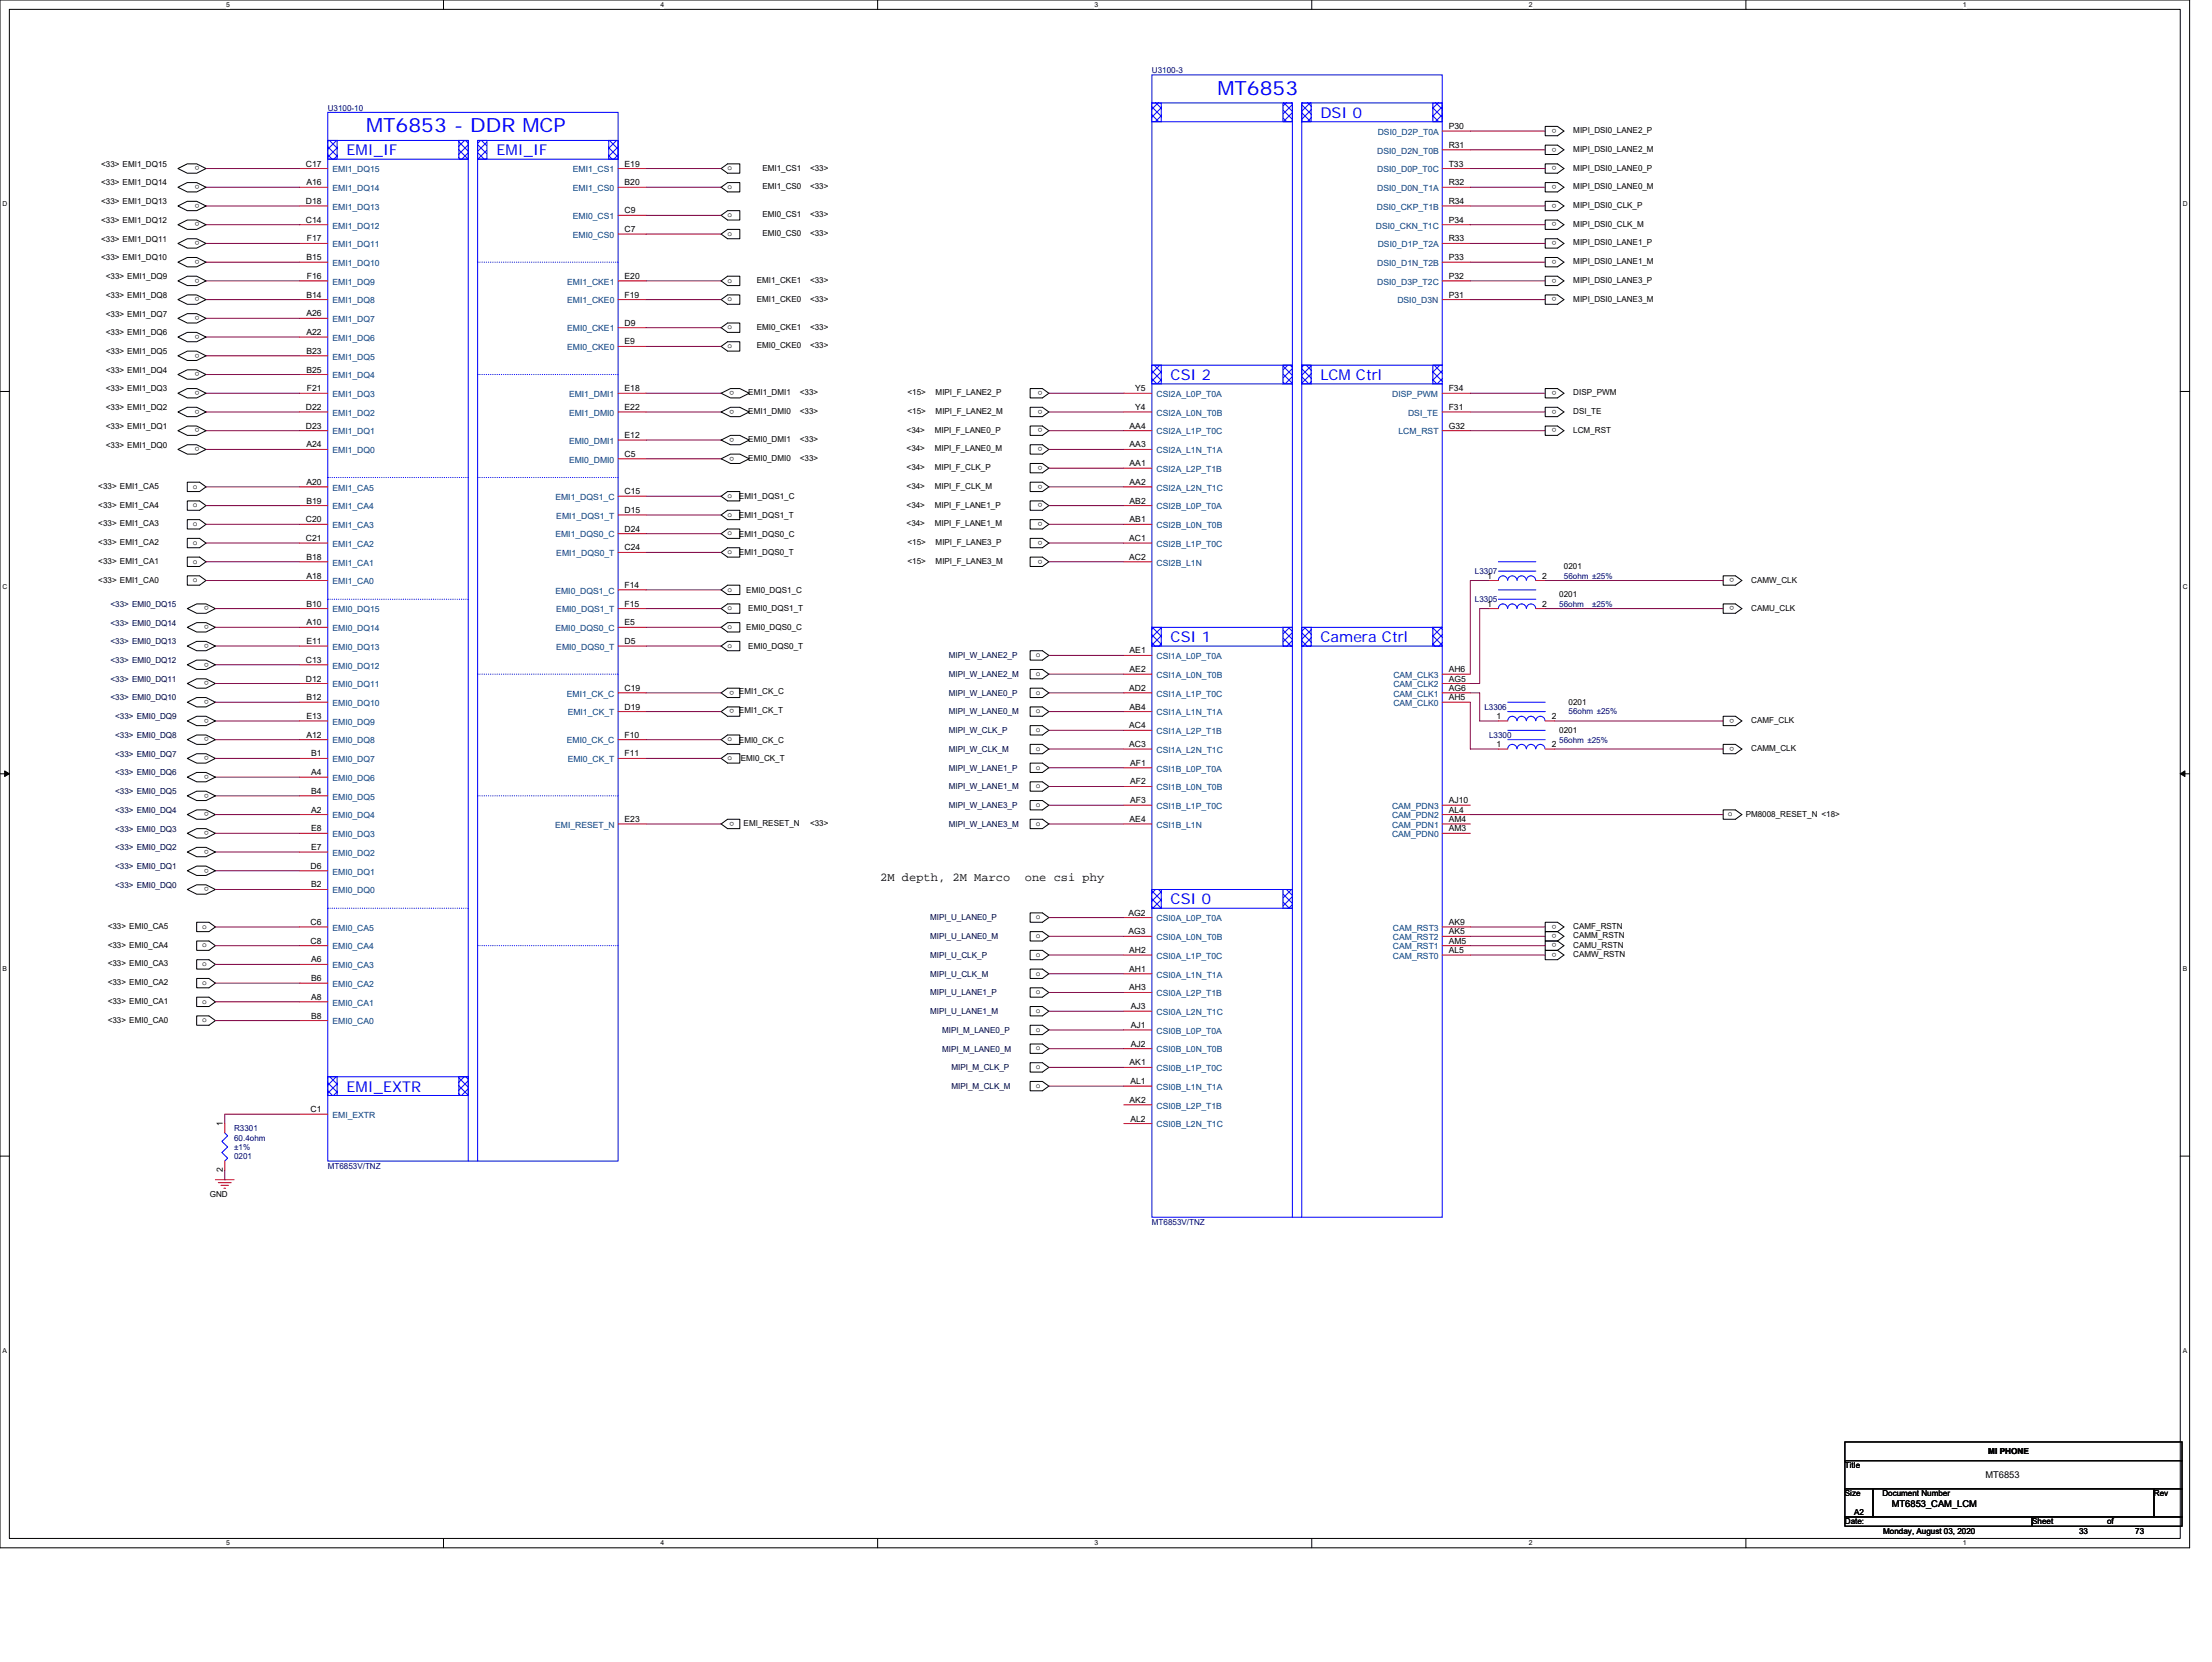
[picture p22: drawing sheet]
<svg xmlns="http://www.w3.org/2000/svg" width="210mm" height="158mm" viewBox="0 0 210 158" stroke-linecap="round" stroke-linejoin="round" font-family="sans-serif">
<defs><g id="words">
<g font-size="1.9" fill="#00f">
<text x="115.6" y="9">MT6853</text>
<text x="34.8" y="12.5">MT6853 - DDR MCP</text>
</g>
<g font-size="1.4" fill="#00f">
<text x="125.3" y="11.2">DSI 0</text>
<text x="32.9" y="14.8">EMI_IF</text>
<text x="47.1" y="14.8">EMI_IF</text>
<text x="111.1" y="36.1">CSI 2</text>
<text x="125.3" y="36.1">LCM Ctrl</text>
<text x="111.1" y="61">CSI 1</text>
<text x="125.3" y="61">Camera Ctrl</text>
<text x="111.1" y="85.9">CSI 0</text>
<text x="32.9" y="103.7">EMI_EXTR</text>
</g>
<g font-size="1.1">
<text x="83.6" y="83.6">2M depth, 2M Marco</text>
<text x="97.3" y="83.6">one csi phy</text>
</g>
<g font-size=".9">
<text x="179.6" y="143">MT6853_CAM_LCM</text>
<text x="188.5" y="140.4">MT6853</text>
</g>
<g font-size=".8" fill="#000080">
<text x="31.1" y="10.5">U3100-10</text>
<text x="109.3" y="6.9">U3100-3</text>
<text x="140" y="54.5">L3307</text>
<text x="140" y="57.2">L3305</text>
<text x="148" y="57.6">56ohm</text>
<text x="148.5" y="54.9">56ohm ±25%</text>
<text x="151.1" y="57.6">±25%</text>
<text x="140.9" y="67.4">L3306</text>
<text x="141.4" y="70.1">L3300</text>
<text x="148" y="70.5">56ohm ±25%</text>
<text x="148.9" y="67.8">56ohm ±25%</text>
<text x="22.2" y="107.4">R3301</text>
<text x="22.2" y="108.3">60.4ohm</text>
<text x="22.2" y="109.2">±1%</text>
<text x="22.2" y="110.1">0201</text>
<text x="31.1" y="111">MT6853V/TNZ</text>
<text x="109.3" y="116.3">MT6853V/TNZ</text>
</g>
<g font-size=".8">
<text x="9.6" y="17.6">&lt;33&gt; EMI1_DQ14</text>
<text x="9.6" y="15.8">&lt;33&gt; EMI1_DQ15</text>
<text x="18.9" y="17.6" transform="rotate(-180 18.9 17.6)">o</text>
<text x="18.9" y="15.8" transform="rotate(-180 18.9 15.8)">o</text>
<text x="29" y="15.8">C17</text>
<text x="29.1" y="17.6">A16</text>
<text x="59.3" y="17.6">B20</text>
<text x="59.3" y="15.8">E19</text>
<text x="69.1" y="17.9">o</text>
<text x="69.1" y="16.2">o</text>
<text x="72.4" y="18">EMI1_CS0</text>
<text x="72.4" y="16.2">EMI1_CS1</text>
<text x="76.9" y="18">&lt;33&gt;</text>
<text x="76.9" y="16.2">&lt;33&gt;</text>
<text x="137.5" y="14">R31</text>
<text x="137.5" y="15.8">T33</text>
<text x="137.5" y="17.6">R32</text>
<text x="137.5" y="12.3">P30</text>
<text x="147.7" y="12.2" transform="rotate(-180 147.7 12.2)">o</text>
<text x="147.7" y="14" transform="rotate(-180 147.7 14)">o</text>
<text x="147.7" y="15.8" transform="rotate(-180 147.7 15.8)">o</text>
<text x="147.7" y="17.6" transform="rotate(-180 147.7 17.6)">o</text>
<text x="149.4" y="12.6">MIPI_DSI0_LANE2_P</text>
<text x="149.4" y="14.4">MIPI_DSI0_LANE2_M</text>
<text x="149.4" y="16.2">MIPI_DSI0_LANE0_P</text>
<text x="149.4" y="18">MIPI_DSI0_LANE0_M</text>
<text x="9.6" y="22.9">&lt;33&gt; EMI1_DQ11</text>
<text x="9.6" y="21.2">&lt;33&gt; EMI1_DQ12</text>
<text x="9.6" y="19.4">&lt;33&gt; EMI1_DQ13</text>
<text x="18.9" y="22.9" transform="rotate(-180 18.9 22.9)">o</text>
<text x="18.9" y="21.1" transform="rotate(-180 18.9 21.1)">o</text>
<text x="18.9" y="19.3" transform="rotate(-180 18.9 19.3)">o</text>
<text x="29" y="21.1">C14</text>
<text x="29" y="19.4">D18</text>
<text x="29.1" y="22.9">F17</text>
<text x="59.3" y="22">C7</text>
<text x="59.3" y="20.3">C9</text>
<text x="69.1" y="20.6">o</text>
<text x="69.1" y="22.4">o</text>
<text x="72.4" y="20.6">EMI0_CS1</text>
<text x="72.4" y="22.4">EMI0_CS0</text>
<text x="76.9" y="20.6">&lt;33&gt;</text>
<text x="76.9" y="22.4">&lt;33&gt;</text>
<text x="137.5" y="19.4">R34</text>
<text x="137.5" y="21.1">P34</text>
<text x="137.5" y="22.9">R33</text>
<text x="147.7" y="19.3" transform="rotate(-180 147.7 19.3)">o</text>
<text x="147.7" y="21.1" transform="rotate(-180 147.7 21.1)">o</text>
<text x="147.7" y="22.9" transform="rotate(-180 147.7 22.9)">o</text>
<text x="149.4" y="19.7">MIPI_DSI0_CLK_P</text>
<text x="149.4" y="21.5">MIPI_DSI0_CLK_M</text>
<text x="149.4" y="23.3">MIPI_DSI0_LANE1_P</text>
<text x="9.6" y="24.7">&lt;33&gt; EMI1_DQ10</text>
<text x="10.1" y="28.3">&lt;33&gt; EMI1_DQ8</text>
<text x="10.1" y="26.5">&lt;33&gt; EMI1_DQ9</text>
<text x="18.9" y="28.2" transform="rotate(-180 18.9 28.2)">o</text>
<text x="18.9" y="26.5" transform="rotate(-180 18.9 26.5)">o</text>
<text x="18.9" y="24.7" transform="rotate(-180 18.9 24.7)">o</text>
<text x="29.1" y="28.3">B14</text>
<text x="29.1" y="24.7">B15</text>
<text x="29.1" y="26.5">F16</text>
<text x="59.3" y="28.3">F19</text>
<text x="59.3" y="26.5">E20</text>
<text x="69.1" y="28.6">o</text>
<text x="69.1" y="26.8">o</text>
<text x="71.8" y="28.6">EMI1_CKE0</text>
<text x="71.8" y="26.9">EMI1_CKE1</text>
<text x="76.9" y="28.6">&lt;33&gt;</text>
<text x="76.9" y="26.9">&lt;33&gt;</text>
<text x="137.5" y="26.5">P32</text>
<text x="137.5" y="24.7">P33</text>
<text x="137.5" y="28.3">P31</text>
<text x="147.7" y="24.7" transform="rotate(-180 147.7 24.7)">o</text>
<text x="147.7" y="26.5" transform="rotate(-180 147.7 26.5)">o</text>
<text x="147.7" y="28.2" transform="rotate(-180 147.7 28.2)">o</text>
<text x="149.4" y="25.1">MIPI_DSI0_LANE1_M</text>
<text x="149.4" y="26.9">MIPI_DSI0_LANE3_P</text>
<text x="149.4" y="28.6">MIPI_DSI0_LANE3_M</text>
<text x="10.1" y="35.4">&lt;33&gt; EMI1_DQ4</text>
<text x="10.1" y="33.6">&lt;33&gt; EMI1_DQ5</text>
<text x="10.1" y="31.8">&lt;33&gt; EMI1_DQ6</text>
<text x="10.1" y="30.1">&lt;33&gt; EMI1_DQ7</text>
<text x="18.9" y="35.3" transform="rotate(-180 18.9 35.3)">o</text>
<text x="18.9" y="33.6" transform="rotate(-180 18.9 33.6)">o</text>
<text x="18.9" y="31.8" transform="rotate(-180 18.9 31.8)">o</text>
<text x="18.9" y="30" transform="rotate(-180 18.9 30)">o</text>
<text x="29.1" y="35.4">B25</text>
<text x="29.1" y="33.6">B23</text>
<text x="29.1" y="31.8">A22</text>
<text x="29.1" y="30">A26</text>
<text x="59.3" y="32.7">E9</text>
<text x="59.3" y="30.9">D9</text>
<text x="69.1" y="33.1">o</text>
<text x="69.1" y="31.3">o</text>
<text x="71.8" y="33.1">EMI0_CKE0</text>
<text x="71.8" y="31.3">EMI0_CKE1</text>
<text x="76.9" y="33.1">&lt;33&gt;</text>
<text x="76.9" y="31.3">&lt;33&gt;</text>
<text x="10.1" y="40.7">&lt;33&gt; EMI1_DQ1</text>
<text x="10.1" y="38.9">&lt;33&gt; EMI1_DQ2</text>
<text x="10.1" y="37.2">&lt;33&gt; EMI1_DQ3</text>
<text x="18.9" y="40.7" transform="rotate(-180 18.9 40.7)">o</text>
<text x="18.9" y="38.9" transform="rotate(-180 18.9 38.9)">o</text>
<text x="18.9" y="37.1" transform="rotate(-180 18.9 37.1)">o</text>
<text x="29" y="40.7">D23</text>
<text x="29" y="38.9">D22</text>
<text x="29.1" y="37.1">F21</text>
<text x="59.3" y="41.6">E12</text>
<text x="59.3" y="38.9">E22</text>
<text x="59.3" y="37.1">E18</text>
<text x="69.7" y="37.1" transform="rotate(-180 69.7 37.1)">o</text>
<text x="69.7" y="38.9" transform="rotate(-180 69.7 38.9)">o</text>
<text x="69.7" y="41.6" transform="rotate(-180 69.7 41.6)">o</text>
<text x="71" y="37.5">EMI1_DMI1</text>
<text x="71" y="39.3">EMI1_DMI0</text>
<text x="71" y="42">EMI0_DMI1</text>
<text x="75.9" y="37.5">&lt;33&gt;</text>
<text x="75.9" y="39.3">&lt;33&gt;</text>
<text x="75.9" y="42">&lt;33&gt;</text>
<text x="86.1" y="41.1">&lt;34&gt;</text>
<text x="86.1" y="37.5">&lt;15&gt;</text>
<text x="86.1" y="39.3">&lt;15&gt;</text>
<text x="88.7" y="41.1">MIPI_F_LANE0_P</text>
<text x="88.8" y="37.5">MIPI_F_LANE2_P</text>
<text x="88.8" y="39.3">MIPI_F_LANE2_M</text>
<text x="99" y="37.1" transform="rotate(-180 99 37.1)">o</text>
<text x="99" y="38.9" transform="rotate(-180 99 38.9)">o</text>
<text x="99" y="40.7" transform="rotate(-180 99 40.7)">o</text>
<text x="107.2" y="40.7">AA4</text>
<text x="107.8" y="37.1">Y5</text>
<text x="107.8" y="38.9">Y4</text>
<text x="137.5" y="40.7">G32</text>
<text x="137.5" y="38.9">F31</text>
<text x="137.5" y="37.1">F34</text>
<text x="147.7" y="38.9" transform="rotate(-180 147.7 38.9)">o</text>
<text x="147.7" y="40.7" transform="rotate(-180 147.7 40.7)">o</text>
<text x="147.7" y="37.1" transform="rotate(-180 147.7 37.1)">o</text>
<text x="149.4" y="39.3">DSI_TE</text>
<text x="149.4" y="41.1">LCM_RST</text>
<text x="149.4" y="37.5">DISP_PWM</text>
<text x="9.3" y="46.4">&lt;33&gt; EMI1_CA5</text>
<text x="10.1" y="42.5">&lt;33&gt; EMI1_DQ0</text>
<text x="18.3" y="46.4">o</text>
<text x="18.9" y="42.5" transform="rotate(-180 18.9 42.5)">o</text>
<text x="29.1" y="42.5">A24</text>
<text x="29.1" y="47.8">B19</text>
<text x="29.1" y="46">A20</text>
<text x="59.3" y="46.9">C15</text>
<text x="59.3" y="43.4">C5</text>
<text x="69.1" y="47.3">o</text>
<text x="69.7" y="43.3" transform="rotate(-180 69.7 43.3)">o</text>
<text x="70.1" y="47.4">EMI1_DQS1_C</text>
<text x="71" y="43.8">EMI0_DMI0</text>
<text x="75.9" y="43.8">&lt;33&gt;</text>
<text x="86.1" y="42.9">&lt;34&gt;</text>
<text x="86.1" y="44.6">&lt;34&gt;</text>
<text x="86.1" y="46.4">&lt;34&gt;</text>
<text x="88.7" y="42.9">MIPI_F_LANE0_M</text>
<text x="88.7" y="44.6">MIPI_F_CLK_P</text>
<text x="88.7" y="46.4">MIPI_F_CLK_M</text>
<text x="99" y="42.5" transform="rotate(-180 99 42.5)">o</text>
<text x="99" y="44.2" transform="rotate(-180 99 44.2)">o</text>
<text x="99" y="46" transform="rotate(-180 99 46)">o</text>
<text x="99" y="47.8" transform="rotate(-180 99 47.8)">o</text>
<text x="107.2" y="42.5">AA3</text>
<text x="107.2" y="44.3">AA1</text>
<text x="107.2" y="46">AA2</text>
<text x="107.2" y="47.8">AB2</text>
<text x="9.3" y="53.5">&lt;33&gt; EMI1_CA1</text>
<text x="9.3" y="51.8">&lt;33&gt; EMI1_CA2</text>
<text x="9.3" y="50">&lt;33&gt; EMI1_CA3</text>
<text x="9.3" y="48.2">&lt;33&gt; EMI1_CA4</text>
<text x="18.3" y="53.5">o</text>
<text x="18.3" y="51.7">o</text>
<text x="18.3" y="50">o</text>
<text x="18.3" y="48.2">o</text>
<text x="29" y="51.4">C21</text>
<text x="29" y="49.6">C20</text>
<text x="29.1" y="53.1">B18</text>
<text x="59.3" y="50.5">D24</text>
<text x="59.3" y="52.3">C24</text>
<text x="59.3" y="48.7">D15</text>
<text x="69.1" y="52.6">o</text>
<text x="69.1" y="49.1">o</text>
<text x="69.1" y="50.8">o</text>
<text x="70.1" y="52.7">EMI1_DQS0_T</text>
<text x="70.1" y="49.2">EMI1_DQS1_T</text>
<text x="70.1" y="50.9">EMI1_DQS0_C</text>
<text x="86.1" y="48.2">&lt;34&gt;</text>
<text x="86.1" y="50">&lt;34&gt;</text>
<text x="86.1" y="51.8">&lt;15&gt;</text>
<text x="86.1" y="53.5">&lt;15&gt;</text>
<text x="88.7" y="48.2">MIPI_F_LANE1_P</text>
<text x="88.7" y="50">MIPI_F_LANE1_M</text>
<text x="88.8" y="51.8">MIPI_F_LANE3_P</text>
<text x="88.8" y="53.5">MIPI_F_LANE3_M</text>
<text x="99" y="49.6" transform="rotate(-180 99 49.6)">o</text>
<text x="99" y="51.4" transform="rotate(-180 99 51.4)">o</text>
<text x="99" y="53.1" transform="rotate(-180 99 53.1)">o</text>
<text x="107.2" y="51.4">AC1</text>
<text x="107.2" y="53.1">AC2</text>
<text x="107.2" y="49.6">AB1</text>
<text x="9.3" y="55.3">&lt;33&gt; EMI1_CA0</text>
<text x="18.3" y="55.3">o</text>
<text x="19.8" y="57.6" transform="rotate(-180 19.8 57.6)">o</text>
<text x="19.8" y="59.4" transform="rotate(-180 19.8 59.4)">o</text>
<text x="29.1" y="54.9">A18</text>
<text x="29.1" y="57.6">B10</text>
<text x="29.1" y="59.4">A10</text>
<text x="59.3" y="55.8">F14</text>
<text x="59.3" y="59.4">E5</text>
<text x="59.3" y="57.6">F15</text>
<text x="69.1" y="58">o</text>
<text x="69.1" y="59.7">o</text>
<text x="69.1" y="56.2">o</text>
<text x="70.8" y="59.8">EMI0_DQS0_C</text>
<text x="70.8" y="56.3">EMI0_DQS1_C</text>
<text x="71" y="58.1">EMI0_DQS1_T</text>
<text x="141.2" y="54.9">1</text>
<text x="141.2" y="57.6">1</text>
<text x="146.4" y="54.9">2</text>
<text x="146.4" y="57.6">2</text>
<text x="148" y="56.7">0201</text>
<text x="148.5" y="54.1">0201</text>
<text x="164.6" y="54.9" transform="rotate(-180 164.6 54.9)">o</text>
<text x="164.6" y="57.6" transform="rotate(-180 164.6 57.6)">o</text>
<text x="166.2" y="55.3">CAMW_CLK</text>
<text x="166.2" y="58">CAMU_CLK</text>
<text x="19.8" y="61.1" transform="rotate(-180 19.8 61.1)">o</text>
<text x="19.8" y="62.9" transform="rotate(-180 19.8 62.9)">o</text>
<text x="19.8" y="64.7" transform="rotate(-180 19.8 64.7)">o</text>
<text x="29" y="62.9">C13</text>
<text x="29" y="64.7">D12</text>
<text x="29.1" y="61.2">E11</text>
<text x="59.3" y="61.2">D5</text>
<text x="59.3" y="65.6">C19</text>
<text x="69.1" y="61.5">o</text>
<text x="69.7" y="65.6" transform="rotate(-180 69.7 65.6)">o</text>
<text x="70.1" y="65.9">EMI1_CK_C</text>
<text x="71" y="61.6">EMI0_DQS0_T</text>
<text x="98.3" y="62.4">o</text>
<text x="98.3" y="64.2">o</text>
<text x="98.3" y="66">o</text>
<text x="107.2" y="65.6">AD2</text>
<text x="107.2" y="62">AE1</text>
<text x="107.2" y="63.8">AE2</text>
<text x="137.5" y="65.6">AG6</text>
<text x="137.5" y="64.7">AG5</text>
<text x="137.5" y="63.8">AH6</text>
<text x="19.8" y="66.5" transform="rotate(-180 19.8 66.5)">o</text>
<text x="19.8" y="68.2" transform="rotate(-180 19.8 68.2)">o</text>
<text x="19.8" y="70" transform="rotate(-180 19.8 70)">o</text>
<text x="19.8" y="71.8" transform="rotate(-180 19.8 71.8)">o</text>
<text x="29.1" y="66.5">B12</text>
<text x="29.1" y="68.3">E13</text>
<text x="29.1" y="70">A12</text>
<text x="29.5" y="71.8">B1</text>
<text x="59.3" y="71.8">F11</text>
<text x="59.3" y="67.4">D19</text>
<text x="59.3" y="70">F10</text>
<text x="69.1" y="70.4">o</text>
<text x="69.7" y="67.4" transform="rotate(-180 69.7 67.4)">o</text>
<text x="70.1" y="70.5">EMI0_CK_C</text>
<text x="70.1" y="67.7">EMI1_CK_T</text>
<text x="98.3" y="67.7">o</text>
<text x="98.3" y="69.5">o</text>
<text x="98.3" y="71.3">o</text>
<text x="107.2" y="69.2">AC4</text>
<text x="107.2" y="70.9">AC3</text>
<text x="107.2" y="67.4">AB4</text>
<text x="137.5" y="66.5">AH5</text>
<text x="142.1" y="68.3">1</text>
<text x="142.1" y="70.9">1</text>
<text x="147.3" y="68.3">2</text>
<text x="147.3" y="70.9">2</text>
<text x="148" y="69.6">0201</text>
<text x="148.9" y="67">0201</text>
<text x="164.6" y="68.2" transform="rotate(-180 164.6 68.2)">o</text>
<text x="164.6" y="70.9" transform="rotate(-180 164.6 70.9)">o</text>
<text x="166.2" y="68.6">CAMF_CLK</text>
<text x="166.2" y="71.3">CAMM_CLK</text>
<text x="19.8" y="73.6" transform="rotate(-180 19.8 73.6)">o</text>
<text x="19.8" y="75.4" transform="rotate(-180 19.8 75.4)">o</text>
<text x="19.8" y="77.1" transform="rotate(-180 19.8 77.1)">o</text>
<text x="29.5" y="73.6">A4</text>
<text x="29.5" y="75.4">B4</text>
<text x="29.5" y="77.2">A2</text>
<text x="69.1" y="72.2">o</text>
<text x="70.3" y="72.3">EMI0_CK_T</text>
<text x="98.3" y="73.1">o</text>
<text x="98.3" y="74.8">o</text>
<text x="98.3" y="76.6">o</text>
<text x="107.3" y="72.7">AF1</text>
<text x="107.3" y="74.5">AF2</text>
<text x="107.3" y="76.3">AF3</text>
<text x="137.5" y="77.2">AL4</text>
<text x="137.5" y="76.3">AJ10</text>
<text x="164" y="77.5">o</text>
<text x="165.7" y="77.6">PM8008_RESET_N &lt;18&gt;</text>
<text x="19.8" y="78.9" transform="rotate(-180 19.8 78.9)">o</text>
<text x="19.8" y="80.7" transform="rotate(-180 19.8 80.7)">o</text>
<text x="19.8" y="82.5" transform="rotate(-180 19.8 82.5)">o</text>
<text x="29.5" y="82.5">D6</text>
<text x="29.5" y="78.9">E8</text>
<text x="29.5" y="80.7">E7</text>
<text x="59.3" y="78">E23</text>
<text x="69.7" y="78" transform="rotate(-180 69.7 78)">o</text>
<text x="70.6" y="78.4">EMI_RESET_N</text>
<text x="76.9" y="78.4">&lt;33&gt;</text>
<text x="98.3" y="78.4">o</text>
<text x="107.2" y="78">AE4</text>
<text x="137.5" y="78.9">AM3</text>
<text x="137.5" y="78">AM4</text>
<text x="10.2" y="88.2">&lt;33&gt; EMI0_CA5</text>
<text x="10.2" y="90">&lt;33&gt; EMI0_CA4</text>
<text x="19.2" y="88.2">o</text>
<text x="19.2" y="90">o</text>
<text x="19.8" y="84.2" transform="rotate(-180 19.8 84.2)">o</text>
<text x="29.5" y="89.6">C8</text>
<text x="29.5" y="87.8">C6</text>
<text x="29.5" y="84.3">B2</text>
<text x="98.3" y="87.3">o</text>
<text x="98.3" y="89.1">o</text>
<text x="107.1" y="86.9">AG2</text>
<text x="107.1" y="88.7">AG3</text>
<text x="137.5" y="87.8">AK9</text>
<text x="137.5" y="88.7">AK5</text>
<text x="137.5" y="89.6">AM5</text>
<text x="147.7" y="87.8" transform="rotate(-180 147.7 87.8)">o</text>
<text x="147.7" y="88.7" transform="rotate(-180 147.7 88.7)">o</text>
<text x="147.7" y="89.6" transform="rotate(-180 147.7 89.6)">o</text>
<text x="149.4" y="88.2">CAMF_RSTN</text>
<text x="149.4" y="89.1">CAMM_RSTN</text>
<text x="149.4" y="90">CAMU_RSTN</text>
<text x="10.2" y="91.8">&lt;33&gt; EMI0_CA3</text>
<text x="10.2" y="93.5">&lt;33&gt; EMI0_CA2</text>
<text x="10.2" y="95.3">&lt;33&gt; EMI0_CA1</text>
<text x="19.2" y="91.7">o</text>
<text x="19.2" y="93.5">o</text>
<text x="19.2" y="95.3">o</text>
<text x="29.5" y="94.9">A8</text>
<text x="29.5" y="93.2">B6</text>
<text x="29.5" y="91.4">A6</text>
<text x="98.3" y="90.8">o</text>
<text x="98.3" y="92.6">o</text>
<text x="98.3" y="94.4">o</text>
<text x="107.2" y="90.5">AH2</text>
<text x="107.2" y="92.3">AH1</text>
<text x="107.2" y="94">AH3</text>
<text x="107.4" y="95.8">AJ3</text>
<text x="137.5" y="90.5">AL5</text>
<text x="147.7" y="90.5" transform="rotate(-180 147.7 90.5)">o</text>
<text x="149.4" y="90.9">CAMW_RSTN</text>
<text x="10.2" y="97.1">&lt;33&gt; EMI0_CA0</text>
<text x="19.2" y="97.1">o</text>
<text x="29.5" y="96.7">B8</text>
<text x="98.3" y="101.5">o</text>
<text x="98.3" y="98">o</text>
<text x="98.3" y="99.7">o</text>
<text x="98.3" y="96.2">o</text>
<text x="107.2" y="101.2">AK1</text>
<text x="107.4" y="97.6">AJ1</text>
<text x="107.4" y="99.4">AJ2</text>
<text x="21.1" y="107" transform="rotate(-90 21.1 107)">1</text>
<text x="29.5" y="105.6">C1</text>
<text x="98.3" y="103.3">o</text>
<text x="107.2" y="104.7">AK2</text>
<text x="107.3" y="102.9">AL1</text>
<text x="107.3" y="106.5">AL2</text>
<text x="19.9" y="113.6">GND</text>
<text x="21.1" y="111.3" transform="rotate(-90 21.1 111.3)">2</text>
<text x="175.1" y="139.4">Title</text>
<text x="175.1" y="142.1">Size</text>
<text x="176" y="143.8">A2</text>
<text x="178.7" y="142.1">Document Number</text>
<text x="188.7" y="138.1">MI PHONE</text>
<text x="204.5" y="142.1">Rev</text>
<text x="175.1" y="144.7">Date:</text>
<text x="178.8" y="145.6">Monday, August 03, 2020</text>
<text x="192.9" y="144.7">Sheet</text>
<text x="197.4" y="145.6">33</text>
<text x="200" y="144.7">of</text>
<text x="202.7" y="145.6">73</text>
</g>
<g font-size=".8" fill="#004080">
<text x="31.6" y="16.4">EMI1_DQ15</text>
<text x="54.4" y="16.4">EMI1_CS1</text>
<text x="130.7" y="14.6">DSI0_D2N_T0B</text>
<text x="130.7" y="16.4">DSI0_D0P_T0C</text>
<text x="130.8" y="12.8">DSI0_D2P_T0A</text>
<text x="31.6" y="23.5">EMI1_DQ11</text>
<text x="31.6" y="21.7">EMI1_DQ12</text>
<text x="31.6" y="19.9">EMI1_DQ13</text>
<text x="31.6" y="18.1">EMI1_DQ14</text>
<text x="54.4" y="22.6">EMI0_CS0</text>
<text x="54.4" y="20.8">EMI0_CS1</text>
<text x="54.4" y="18.1">EMI1_CS0</text>
<text x="130.6" y="21.7">DSI0_CKN_T1C</text>
<text x="130.7" y="19.9">DSI0_CKP_T1B</text>
<text x="130.7" y="18.1">DSI0_D0N_T1A</text>
<text x="130.8" y="23.5">DSI0_D1P_T2A</text>
<text x="31.6" y="28.8">EMI1_DQ8</text>
<text x="31.6" y="27">EMI1_DQ9</text>
<text x="31.6" y="25.3">EMI1_DQ10</text>
<text x="53.8" y="28.8">EMI1_CKE0</text>
<text x="53.8" y="27">EMI1_CKE1</text>
<text x="130.7" y="27">DSI0_D3P_T2C</text>
<text x="130.7" y="25.3">DSI0_D1N_T2B</text>
<text x="132.7" y="28.8">DSI0_D3N</text>
<text x="31.6" y="35.9">EMI1_DQ4</text>
<text x="31.6" y="34.1">EMI1_DQ5</text>
<text x="31.6" y="32.4">EMI1_DQ6</text>
<text x="31.6" y="30.6">EMI1_DQ7</text>
<text x="53.8" y="33.3">EMI0_CKE0</text>
<text x="53.8" y="31.5">EMI0_CKE1</text>
<text x="31.6" y="41.3">EMI1_DQ1</text>
<text x="31.6" y="39.5">EMI1_DQ2</text>
<text x="31.6" y="37.7">EMI1_DQ3</text>
<text x="54" y="39.5">EMI1_DMI0</text>
<text x="54" y="37.7">EMI1_DMI1</text>
<text x="109.8" y="37.7">CSI2A_L0P_T0A</text>
<text x="109.8" y="39.5">CSI2A_L0N_T0B</text>
<text x="109.8" y="41.3">CSI2A_L1P_T0C</text>
<text x="132.2" y="37.7">DISP_PWM</text>
<text x="132.8" y="41.3">LCM_RST</text>
<text x="133.7" y="39.5">DSI_TE</text>
<text x="31.6" y="43">EMI1_DQ0</text>
<text x="31.6" y="46.6">EMI1_CA5</text>
<text x="52.7" y="47.5">EMI1_DQS1_C</text>
<text x="54" y="43.9">EMI0_DMI0</text>
<text x="54" y="42.1">EMI0_DMI1</text>
<text x="109.8" y="43">CSI2A_L1N_T1A</text>
<text x="109.8" y="44.8">CSI2A_L2P_T1B</text>
<text x="109.8" y="46.6">CSI2A_L2N_T1C</text>
<text x="31.6" y="53.7">EMI1_CA1</text>
<text x="31.6" y="51.9">EMI1_CA2</text>
<text x="31.6" y="50.1">EMI1_CA3</text>
<text x="31.6" y="48.4">EMI1_CA4</text>
<text x="52.7" y="51">EMI1_DQS0_C</text>
<text x="52.8" y="52.8">EMI1_DQS0_T</text>
<text x="52.8" y="49.3">EMI1_DQS1_T</text>
<text x="109.8" y="48.4">CSI2B_L0P_T0A</text>
<text x="109.8" y="50.1">CSI2B_L0N_T0B</text>
<text x="109.8" y="51.9">CSI2B_L1P_T0C</text>
<text x="109.8" y="53.7">CSI2B_L1N</text>
<text x="31.6" y="55.5">EMI1_CA0</text>
<text x="31.6" y="58.1">EMI0_DQ15</text>
<text x="31.6" y="59.9">EMI0_DQ14</text>
<text x="52.7" y="56.4">EMI0_DQS1_C</text>
<text x="52.7" y="59.9">EMI0_DQS0_C</text>
<text x="52.8" y="58.1">EMI0_DQS1_T</text>
<text x="31.6" y="61.7">EMI0_DQ13</text>
<text x="31.6" y="63.5">EMI0_DQ12</text>
<text x="31.6" y="65.3">EMI0_DQ11</text>
<text x="52.8" y="61.7">EMI0_DQS0_T</text>
<text x="109.8" y="62.6">CSI1A_L0P_T0A</text>
<text x="109.8" y="64.4">CSI1A_L0N_T0B</text>
<text x="132.3" y="65.3">CAM_CLK2</text>
<text x="132.3" y="64.4">CAM_CLK3</text>
<text x="31.6" y="67">EMI0_DQ10</text>
<text x="31.6" y="68.8">EMI0_DQ9</text>
<text x="31.6" y="70.6">EMI0_DQ8</text>
<text x="53.8" y="70.6">EMI0_CK_C</text>
<text x="53.8" y="66.1">EMI1_CK_C</text>
<text x="53.9" y="67.9">EMI1_CK_T</text>
<text x="109.8" y="66.1">CSI1A_L1P_T0C</text>
<text x="109.8" y="67.9">CSI1A_L1N_T1A</text>
<text x="109.8" y="69.7">CSI1A_L2P_T1B</text>
<text x="109.8" y="71.5">CSI1A_L2N_T1C</text>
<text x="132.3" y="67">CAM_CLK0</text>
<text x="132.3" y="66.1">CAM_CLK1</text>
<text x="31.6" y="72.4">EMI0_DQ7</text>
<text x="31.6" y="74.1">EMI0_DQ6</text>
<text x="31.6" y="75.9">EMI0_DQ5</text>
<text x="31.6" y="77.7">EMI0_DQ4</text>
<text x="53.9" y="72.4">EMI0_CK_T</text>
<text x="109.8" y="73.3">CSI1B_L0P_T0A</text>
<text x="109.8" y="75">CSI1B_L0N_T0B</text>
<text x="109.8" y="76.8">CSI1B_L1P_T0C</text>
<text x="132.1" y="77.7">CAM_PDN2</text>
<text x="132.1" y="76.8">CAM_PDN3</text>
<text x="31.6" y="79.5">EMI0_DQ3</text>
<text x="31.6" y="81.3">EMI0_DQ2</text>
<text x="31.6" y="83">EMI0_DQ1</text>
<text x="52.7" y="78.6">EMI_RESET_N</text>
<text x="109.8" y="78.6">CSI1B_L1N</text>
<text x="132.1" y="79.5">CAM_PDN0</text>
<text x="132.1" y="78.6">CAM_PDN1</text>
<text x="31.6" y="88.4">EMI0_CA5</text>
<text x="31.6" y="84.8">EMI0_DQ0</text>
<text x="109.8" y="87.5">CSI0A_L0P_T0A</text>
<text x="109.8" y="89.3">CSI0A_L0N_T0B</text>
<text x="132.2" y="88.4">CAM_RST3</text>
<text x="132.2" y="89.3">CAM_RST2</text>
<text x="31.6" y="95.5">EMI0_CA1</text>
<text x="31.6" y="93.7">EMI0_CA2</text>
<text x="31.6" y="91.9">EMI0_CA3</text>
<text x="31.6" y="90.1">EMI0_CA4</text>
<text x="109.8" y="91">CSI0A_L1P_T0C</text>
<text x="109.8" y="92.8">CSI0A_L1N_T1A</text>
<text x="109.8" y="94.6">CSI0A_L2P_T1B</text>
<text x="132.2" y="91">CAM_RST0</text>
<text x="132.2" y="90.1">CAM_RST1</text>
<text x="31.6" y="97.3">EMI0_CA0</text>
<text x="109.8" y="96.4">CSI0A_L2N_T1C</text>
<text x="109.8" y="98.1">CSI0B_L0P_T0A</text>
<text x="109.8" y="99.9">CSI0B_L0N_T0B</text>
<text x="109.8" y="101.7">CSI0B_L1P_T0C</text>
<text x="31.6" y="106.2">EMI_EXTR</text>
<text x="109.8" y="103.5">CSI0B_L1N_T1A</text>
<text x="109.8" y="105.3">CSI0B_L2P_T1B</text>
<text x="109.8" y="107">CSI0B_L2N_T1C</text>
</g>
<g font-size=".8" fill="#000040">
<text x="10.5" y="57.6">&lt;33&gt; EMI0_DQ15</text>
<text x="10.5" y="59.4">&lt;33&gt; EMI0_DQ14</text>
<text x="10.5" y="61.2">&lt;33&gt; EMI0_DQ13</text>
<text x="10.5" y="62.9">&lt;33&gt; EMI0_DQ12</text>
<text x="10.5" y="64.7">&lt;33&gt; EMI0_DQ11</text>
<text x="90.1" y="62.5">MIPI_W_LANE2_P</text>
<text x="90.1" y="64.3">MIPI_W_LANE2_M</text>
<text x="10.5" y="66.5">&lt;33&gt; EMI0_DQ10</text>
<text x="10.9" y="68.3">&lt;33&gt; EMI0_DQ9</text>
<text x="10.9" y="70.1">&lt;33&gt; EMI0_DQ8</text>
<text x="10.9" y="71.8">&lt;33&gt; EMI0_DQ7</text>
<text x="90.1" y="66.1">MIPI_W_LANE0_P</text>
<text x="90.1" y="67.8">MIPI_W_LANE0_M</text>
<text x="90.1" y="69.6">MIPI_W_CLK_P</text>
<text x="90.1" y="71.4">MIPI_W_CLK_M</text>
<text x="10.9" y="73.6">&lt;33&gt; EMI0_DQ6</text>
<text x="10.9" y="75.4">&lt;33&gt; EMI0_DQ5</text>
<text x="10.9" y="77.2">&lt;33&gt; EMI0_DQ4</text>
<text x="90.1" y="73.2">MIPI_W_LANE1_P</text>
<text x="90.1" y="75">MIPI_W_LANE1_M</text>
<text x="90.1" y="76.7">MIPI_W_LANE3_P</text>
<text x="10.9" y="79">&lt;33&gt; EMI0_DQ3</text>
<text x="10.9" y="80.7">&lt;33&gt; EMI0_DQ2</text>
<text x="10.9" y="82.5">&lt;33&gt; EMI0_DQ1</text>
<text x="90.1" y="78.5">MIPI_W_LANE3_M</text>
<text x="10.9" y="84.3">&lt;33&gt; EMI0_DQ0</text>
<text x="88.3" y="87.4">MIPI_U_LANE0_P</text>
<text x="88.3" y="89.2">MIPI_U_LANE0_M</text>
<text x="88.3" y="91">MIPI_U_CLK_P</text>
<text x="88.3" y="92.7">MIPI_U_CLK_M</text>
<text x="88.3" y="94.5">MIPI_U_LANE1_P</text>
<text x="88.3" y="96.3">MIPI_U_LANE1_M</text>
<text x="89.4" y="98.1">MIPI_M_LANE0_P</text>
<text x="89.4" y="99.8">MIPI_M_LANE0_M</text>
<text x="90.3" y="101.6">MIPI_M_CLK_P</text>
<text x="90.3" y="103.4">MIPI_M_CLK_M</text>
</g>
<g font-size=".6">
<text x="21.5" y=".7">5</text>
<text x="62.7" y=".7">4</text>
<text x="103.9" y=".7">3</text>
<text x="145.1" y=".7">2</text>
<text x="186.3" y=".7">1</text>
<text x=".2" y="19.6">D</text>
<text x="207.2" y="19.6">D</text>
<text x=".2" y="55.9">C</text>
<text x="207.2" y="55.9">C</text>
<text x=".2" y="92.2">B</text>
<text x="207.2" y="92.2">B</text>
<text x=".2" y="128.5">A</text>
<text x="207.2" y="128.5">A</text>
<text x="21.5" y="146.7">5</text>
<text x="62.7" y="146.7">4</text>
<text x="103.9" y="146.7">3</text>
<text x="145.1" y="146.7">2</text>
<text x="186.3" y="146.7">1</text>
</g>
</g></defs>
<path d="M0 0h207.9v147h-207.9zM.9 .9h206.1v145.2h-206.1z" fill="none" stroke="#000" stroke-width=".09"/>
<g fill="#fff">
<path d="M21.5 .1h.3v.7h-.3z"/>
<path d="M21.5 146.2h.3v.7h-.3z"/>
</g>
<path d="M42.1 0v.9M42.1 146.1v.9" fill="none" stroke="#000" stroke-width=".09"/>
<g fill="#fff">
<path d="M62.7 .1h.3v.7h-.3z"/>
<path d="M62.7 146.2h.3v.7h-.3z"/>
</g>
<path d="M83.3 0v.9M83.3 146.1v.9" fill="none" stroke="#000" stroke-width=".09"/>
<g fill="#fff">
<path d="M103.9 .1h.3v.7h-.3z"/>
<path d="M103.9 146.2h.3v.7h-.3z"/>
</g>
<path d="M124.5 0v.9M124.5 146.1v.9" fill="none" stroke="#000" stroke-width=".09"/>
<g fill="#fff">
<path d="M145.1 .1h.4v.7h-.4z"/>
<path d="M145.1 146.2h.4v.7h-.4z"/>
</g>
<path d="M165.7 0v.9M165.7 146.1v.9" fill="none" stroke="#000" stroke-width=".09"/>
<g fill="#fff">
<path d="M186.3 .1h.4v.7h-.4z"/>
<path d="M186.3 146.2h.4v.7h-.4z"/>
<path d="M.2 19h.5v.7h-.5z"/>
<path d="M207.2 19h.4v.7h-.4z"/>
<path d="M.2 55.3h.5v.7h-.5z"/>
<path d="M207.2 55.3h.4v.7h-.4z"/>
</g>
<path d="M0 37.2h.9M207 37.2h.9" fill="none" stroke="#000" stroke-width=".09"/>
<g fill="#fff">
<path d="M.2 91.6h.4v.7h-.4z"/>
<path d="M207.2 91.6h.4v.7h-.4z"/>
</g>
<path d="M0 73.5h.9M207 73.5h.9" fill="none" stroke="#000" stroke-width=".09"/>
<path d="M.4 73.2l.5 .3-.5 .2zM207 73.5l.4-.3v.5z" fill="#000" stroke="#000" stroke-width=".09"/>
<g fill="#fff">
<path d="M.2 127.9h.4v.7h-.4z"/>
<path d="M207.2 127.9h.4v.7h-.4z"/>
</g>
<g fill="none" stroke="#000" stroke-width=".09">
<path d="M16.9 19.6l.9-.5h.9l.9 .5-.9 .4h-.9zM16.9 17.8l.9-.5h.9l.9 .5-.9 .4h-.9zM16.9 16l.9-.4h.9l.9 .4-.9 .4h-.9zM68.5 17.8l.6-.5h1.1v.9h-1.1zM68.5 16l.6-.4h1.1v.8h-1.1zM146.7 12h1.1l.7 .4-.7 .5h-1.1zM146.7 13.8h1.1l.7 .4-.7 .5h-1.1zM146.7 15.6h1.1l.7 .4-.7 .4h-1.1zM146.7 17.3h1.1l.7 .5-.7 .4h-1.1zM146.7 19.1h1.1l.7 .5-.7 .4h-1.1zM16.9 39.1l.9-.4h.9l.9 .4-.9 .5h-.9zM16.9 37.3l.9-.4h.9l.9 .4-.9 .5h-.9z"/>
<path d="M16.9 35.6l.9-.5h.9l.9 .5-.9 .4h-.9zM16.9 33.8l.9-.5h.9l.9 .5-.9 .4h-.9zM16.9 32l.9-.4h.9l.9 .4-.9 .4h-.9zM16.9 30.2l.9-.4h.9l.9 .4-.9 .5h-.9zM16.9 28.4l.9-.4h.9l.9 .4-.9 .5h-.9zM16.9 26.7l.9-.5h.9l.9 .5-.9 .4h-.9zM16.9 24.9l.9-.5h.9l.9 .5-.9 .4h-.9zM16.9 23.1l.9-.4h.9l.9 .4-.9 .5h-.9zM16.9 21.3l.9-.4h.9l.9 .4-.9 .5h-.9zM68.5 37.3l.8-.4h.9l.9 .4-.9 .5h-.9zM68.5 39.1l.8-.4h.9l.9 .4-.9 .5h-.9zM68.5 32.9l.6-.5h1.1v.9h-1.1z"/>
<path d="M68.5 31.1l.6-.4h1.1v.9h-1.1zM68.5 28.4l.6-.4h1.1v.9h-1.1zM68.5 26.7l.6-.5h1.1v.9h-1.1zM68.5 20.4l.6-.4h1.1v.9h-1.1zM68.5 22.2l.6-.4h1.1v.9h-1.1zM97.8 36.9h1.2l.6 .4-.6 .5h-1.2zM97.8 38.7h1.2l.6 .4-.6 .5h-1.2zM146.7 20.9h1.1l.7 .4-.7 .5h-1.1zM146.7 22.7h1.1l.7 .4-.7 .5h-1.1zM146.7 24.4h1.1l.7 .5-.7 .4h-1.1zM146.7 26.2h1.1l.7 .5-.7 .4h-1.1zM146.7 28h1.1l.7 .4-.7 .5h-1.1z"/>
<path d="M146.7 38.7h1.1l.7 .4-.7 .5h-1.1zM146.7 36.9h1.1l.7 .4-.7 .5h-1.1zM16.9 42.7l.9-.5h.9l.9 .5-.9 .4h-.9zM16.9 40.9l.9-.5h.9l.9 .5-.9 .4h-.9zM17.8 54.7h1.1l.7 .4-.7 .5h-1.1zM17.8 52.9h1.1l.7 .4-.7 .5h-1.1zM17.8 51.1h1.1l.7 .5-.7 .4h-1.1zM17.8 49.3h1.1l.7 .5-.7 .4h-1.1zM17.8 47.6h1.1l.7 .4-.7 .5h-1.1zM17.8 45.8h1.1l.7 .4-.7 .5h-1.1zM17.8 57.8l.9-.5h.9l.8 .5-.8 .4h-.9zM17.8 59.6l.9-.5h.9l.8 .5-.8 .4h-.9z"/>
<path d="M68.5 41.8l.8-.5h.9l.9 .5-.9 .4h-.9zM68.5 43.6l.8-.5h.9l.9 .5-.9 .4h-.9zM68.5 57.8l.6-.5h1.1v.9h-1.1zM68.5 59.6l.6-.5h1.1v.9h-1.1zM68.5 56l.6-.4h1.1v.9h-1.1zM68.5 52.5l.6-.5h1.1v.9h-1.1zM68.5 48.9l.6-.4h1.1v.8h-1.1zM68.5 50.7l.6-.5h1.1v.9h-1.1zM68.5 47.1l.6-.4h1.1v.9h-1.1zM97.8 40.4h1.2l.6 .5-.6 .4h-1.2zM97.8 42.2h1.2l.6 .5-.6 .4h-1.2zM97.8 44h1.2l.6 .4-.6 .5h-1.2z"/>
<path d="M97.8 45.8h1.2l.6 .4-.6 .5h-1.2zM97.8 47.6h1.2l.6 .4-.6 .5h-1.2zM97.8 49.3h1.2l.6 .5-.6 .4h-1.2zM97.8 51.1h1.2l.6 .5-.6 .4h-1.2zM97.8 52.9h1.2l.6 .4-.6 .5h-1.2zM146.7 40.4h1.1l.7 .5-.7 .4h-1.1zM163.6 54.7h1.1l.7 .4-.7 .5h-1.1zM163.6 57.3h1.1l.7 .5-.7 .4h-1.1zM17.8 61.3l.9-.4h.9l.8 .4-.8 .5h-.9zM17.8 63.1l.9-.4h.9l.8 .4-.8 .5h-.9zM17.8 64.9l.9-.4h.9l.8 .4-.8 .4h-.9zM17.8 66.7l.9-.5h.9l.8 .5-.8 .4h-.9z"/>
<path d="M17.8 68.5l.9-.5h.9l.8 .5-.8 .4h-.9zM17.8 70.2l.9-.4h.9l.8 .4-.8 .5h-.9zM17.8 72l.9-.4h.9l.8 .4-.8 .5h-.9zM17.8 73.8l.9-.5h.9l.8 .5-.8 .4h-.9zM17.8 75.6l.9-.5h.9l.8 .5-.8 .4h-.9zM17.8 77.3l.9-.4h.9l.8 .4-.8 .5h-.9zM17.8 79.1l.9-.4h.9l.8 .4-.8 .5h-.9zM68.5 78.2l.6-.4h1.1v.9h-1.1zM68.5 61.3l.6-.4h1.1v.9h-1.1zM68.5 72l.6-.4h1.1v.9h-1.1zM68.5 70.2l.6-.4h1.1v.9h-1.1zM68.5 67.6l.6-.5h1.1v.9h-1.1z"/>
<path d="M68.5 65.8l.6-.5h1.1v.9h-1.1zM97.8 61.8h1.2l.6 .4-.6 .5h-1.2zM97.8 63.6h1.2l.6 .4-.6 .5h-1.2zM97.8 65.3h1.2l.6 .5-.6 .4h-1.2zM97.8 67.1h1.2l.6 .5-.6 .4h-1.2zM97.8 68.9h1.2l.6 .4-.6 .5h-1.2zM97.8 70.7h1.2l.6 .4-.6 .5h-1.2zM97.8 72.5h1.2l.6 .4-.6 .4h-1.2zM97.8 74.2h1.2l.6 .5-.6 .4h-1.2zM97.8 76h1.2l.6 .5-.6 .4h-1.2zM97.8 77.8h1.2l.6 .4-.6 .5h-1.2zM163.6 68h1.1l.7 .5-.7 .4h-1.1z"/>
<path d="M163.6 70.7h1.1l.7 .4-.7 .5h-1.1zM163.6 76.9h1.1l.7 .4-.7 .5h-1.1zM17.8 80.9l.9-.4h.9l.8 .4-.8 .4h-.9zM17.8 82.7l.9-.5h.9l.8 .5-.8 .4h-.9zM17.8 84.5l.9-.5h.9l.8 .5-.8 .4h-.9zM18.7 87.6h1.1l.6 .4-.6 .5h-1.1zM18.7 89.3h1.1l.6 .5-.6 .4h-1.1zM18.7 91.1h1.1l.6 .5-.6 .4h-1.1zM18.7 92.9h1.1l.6 .4-.6 .5h-1.1zM18.7 94.7h1.1l.6 .4-.6 .5h-1.1zM18.7 96.5h1.1l.6 .4-.6 .4h-1.1zM97.8 86.7h1.2l.6 .4-.6 .5h-1.2z"/>
<path d="M97.8 88.5h1.2l.6 .4-.6 .4h-1.2zM97.8 90.2h1.2l.6 .5-.6 .4h-1.2zM97.8 92h1.2l.6 .5-.6 .4h-1.2zM97.8 97.3h1.2l.6 .5-.6 .4h-1.2zM97.8 99.1h1.2l.6 .5-.6 .4h-1.2zM97.8 93.8h1.2l.6 .4-.6 .5h-1.2zM97.8 95.6h1.2l.6 .4-.6 .5h-1.2zM146.7 87.6h1.1l.7 .4-.7 .5h-1.1zM146.7 90.2h1.1l.7 .5-.7 .4h-1.1zM147.8 88.5l.7 .4-.7 .4M147.8 89.3l.7 .5-.7 .4M147.8 88.5h-1.1v.8h1.1"/>
<path d="M147.8 89.3h-1.1v.9h1.1M0 109.8h.9M97.8 100.9h1.2l.6 .4-.6 .5h-1.2zM97.8 102.7h1.2l.6 .4-.6 .5h-1.2zM207 109.8h.9M175.1 136.9h32v1.8h-32zM175.1 138.7h32v2.7h-32zM175.1 141.4h2.7v2.6h-2.7zM175.1 144h17.8v.9h-17.8zM177.8 141.4h26.7v2.6h-26.7zM192.9 144h14.2v.9h-14.2zM204.5 141.4h2.6v2.6h-2.6z"/>
</g>
<path d="M142.2 68.5h.9M146.7 68.5h.9M20.4 112h1.8M20.7 112.3h1.2M21 112.5h.7M21.3 112.8h.1M21.3 106.7v.9M21.3 110.2v.9" fill="none" stroke="#f00" stroke-width=".09"/>
<path d="M143.1 68.4a.43 .43 0 0 1 .5-.4 .43 .43 0 0 1 .4 .4M143.1 67.6h3.6M143.1 66.7h3.6M144 68.4a.43 .43 0 0 1 .5-.4 .43 .43 0 0 1 .4 .4 .45 .45 0 0 1 .4-.4 .45 .45 0 0 1 .5 .4M145.8 68.4a.43 .43 0 0 1 .4-.4 .43 .43 0 0 1 .5 .4M21.3 107.6l.3 .2-.5 .6 .5 .5-.5 .5 .5 .6-.3 .2" fill="none" stroke="#00f" stroke-width=".09"/>
<path d="M136 9.8h.9v1.8h-.9z" fill="#fff"/>
<path d="M136 9.8h.9v1.8h-.9z" fill-rule="evenodd" fill="#00f" stroke="#00f" stroke-width=".09"/>
<path d="M109.3 7.1h27.6v108.5h-27.6z" fill="none" stroke="#00f" stroke-width=".09"/>
<path d="M123.6 9.8h.9v1.8h-.9z" fill="#fff"/>
<path d="M123.6 9.8h.9v1.8h-.9z" fill-rule="evenodd" fill="#00f" stroke="#00f" stroke-width=".09"/>
<path d="M109.3 9.8h.9v1.8h-.9z" fill="#fff"/>
<path d="M109.3 9.8h.9v1.8h-.9z" fill-rule="evenodd" fill="#00f" stroke="#00f" stroke-width=".09"/>
<path d="M121.8 9.8h.9v1.8h-.9z" fill="#fff"/>
<path d="M121.8 9.8h.9v1.8h-.9z" fill-rule="evenodd" fill="#00f" stroke="#00f" stroke-width=".09"/>
<path d="M109.3 34.7h.9v1.7h-.9z" fill="#fff"/>
<path d="M109.3 34.7h.9v1.7h-.9z" fill-rule="evenodd" fill="#00f" stroke="#00f" stroke-width=".09"/>
<path d="M121.8 34.7h.9v1.7h-.9z" fill="#fff"/>
<path d="M121.8 34.7h.9v1.7h-.9z" fill-rule="evenodd" fill="#00f" stroke="#00f" stroke-width=".09"/>
<path d="M109.3 59.6h.9v1.7h-.9z" fill="#fff"/>
<path d="M109.3 59.6h.9v1.7h-.9z" fill-rule="evenodd" fill="#00f" stroke="#00f" stroke-width=".09"/>
<path d="M121.8 59.6h.9v1.7h-.9z" fill="#fff"/>
<path d="M121.8 59.6h.9v1.7h-.9z" fill-rule="evenodd" fill="#00f" stroke="#00f" stroke-width=".09"/>
<path d="M121.8 84.5h.9v1.7h-.9z" fill="#fff"/>
<path d="M121.8 84.5h.9v1.7h-.9z" fill-rule="evenodd" fill="#00f" stroke="#00f" stroke-width=".09"/>
<path d="M109.3 84.5h.9v1.7h-.9z" fill="#fff"/>
<path d="M109.3 84.5h.9v1.7h-.9z" fill-rule="evenodd" fill="#00f" stroke="#00f" stroke-width=".09"/>
<path d="M123.6 34.7h.9v1.7h-.9z" fill="#fff"/>
<path d="M123.6 34.7h.9v1.7h-.9z" fill-rule="evenodd" fill="#00f" stroke="#00f" stroke-width=".09"/>
<path d="M136 34.7h.9v1.7h-.9z" fill="#fff"/>
<path d="M136 34.7h.9v1.7h-.9z" fill-rule="evenodd" fill="#00f" stroke="#00f" stroke-width=".09"/>
<path d="M136 59.6h.9v1.7h-.9z" fill="#fff"/>
<path d="M136 59.6h.9v1.7h-.9z" fill-rule="evenodd" fill="#00f" stroke="#00f" stroke-width=".09"/>
<path d="M123.6 59.6h.9v1.7h-.9z" fill="#fff"/>
<path d="M123.6 59.6h.9v1.7h-.9z" fill-rule="evenodd" fill="#00f" stroke="#00f" stroke-width=".09"/>
<g fill="none" stroke="#00f" stroke-width=".09">
<path d="M109.3 9.8h13.4v105.8M109.3 11.6h13.4M123.6 11.6h13.3M136.9 9.8h-13.3v105.8M109.3 36.4h13.4M109.3 34.7h13.4M123.6 34.7h13.3M123.6 36.4h13.3M109.3 59.6h13.4M123.6 59.6h13.3M109.3 61.3h13.4M123.6 61.3h13.3"/>
<path d="M109.3 84.5h13.4M109.3 86.2h13.4"/>
</g>
<g fill="none" stroke="#f00" stroke-width=".09">
<path d="M136.9 19.6h2.7M136.9 12.4h2.7M136.9 14.2h2.7M136.9 16h2.7M136.9 17.8h2.7M106.7 37.3h2.6M106.7 39.1h2.6M136.9 21.3h2.7M136.9 26.7h2.7M136.9 28.4h2.7M136.9 23.1h2.7M136.9 24.9h2.7"/>
<path d="M136.9 37.3h2.7M136.9 39.1h2.7M106.7 40.9h2.6M106.7 42.7h2.6M106.7 44.4h2.6M106.7 46.2h2.6M106.7 48h2.6M106.7 49.8h2.6M106.7 51.6h2.6M106.7 53.3h2.6M136.9 40.9h2.7M106.7 62.2h2.6"/>
<path d="M106.7 64h2.6M106.7 65.8h2.6M106.7 67.6h2.6M106.7 69.3h2.6M106.7 71.1h2.6M106.7 72.9h2.6M106.7 74.7h2.6M106.7 76.5h2.6M106.7 78.2h2.6M136.9 66.7h2.7M136.9 79.1h2.7M136.9 65.8h2.7"/>
<path d="M136.9 78.2h2.7M136.9 64.9h2.7M136.9 77.3h2.7M136.9 64h2.7M136.9 76.5h2.7M106.7 87.1h2.6M106.7 88.9h2.6M106.7 90.7h2.6M106.7 92.5h2.6M106.7 94.2h2.6M106.7 96h2.6M106.7 97.8h2.6"/>
<path d="M106.7 99.6h2.6M136.9 90.7h2.7M136.9 88h2.7M136.9 88.9h2.7M136.9 89.8h2.7M106.7 101.3h2.6M106.7 103.1h2.6M106.7 104.9h2.6M106.7 106.7h2.6"/>
</g>
<path d="M31.1 13.3h.9v1.8h-.9z" fill="#fff"/>
<path d="M31.1 13.3h.9v1.8h-.9z" fill-rule="evenodd" fill="#00f" stroke="#00f" stroke-width=".09"/>
<path d="M45.3 13.3h.9v1.8h-.9z" fill="#fff"/>
<path d="M45.3 13.3h.9v1.8h-.9z" fill-rule="evenodd" fill="#00f" stroke="#00f" stroke-width=".09"/>
<path d="M43.6 13.3h.8v1.8h-.8z" fill="#fff"/>
<path d="M43.6 13.3h.8v1.8h-.8z" fill-rule="evenodd" fill="#00f" stroke="#00f" stroke-width=".09"/>
<path d="M57.8 13.3h.9v1.8h-.9z" fill="#fff"/>
<path d="M57.8 13.3h.9v1.8h-.9z" fill-rule="evenodd" fill="#00f" stroke="#00f" stroke-width=".09"/>
<path d="M43.6 102.2h.8v1.8h-.8z" fill="#fff"/>
<path d="M43.6 102.2h.8v1.8h-.8z" fill-rule="evenodd" fill="#00f" stroke="#00f" stroke-width=".09"/>
<path d="M31.1 102.2h.9v1.8h-.9z" fill="#fff"/>
<path d="M31.1 102.2h.9v1.8h-.9z" fill-rule="evenodd" fill="#00f" stroke="#00f" stroke-width=".09"/>
<g fill="none" stroke="#00f" stroke-width=".09">
<path d="M31.1 13.3h13.3M31.1 10.7h27.6v99.5h-27.6zM31.1 15.1h13.4M44.4 13.3v96.9M45.3 13.3v96.9M45.3 15.1h13.4M45.3 13.3h13.4M45.3 24.9h.1M45.3 35.6h.1M45.3 24.9h13.4M45.3 35.6h13.4M31.1 45.3h.1"/>
<path d="M31.1 56.9h.1M31.1 45.3h13.3M31.1 56.9h13.3M45.3 45.3h.1M45.3 45.3h13.4M142.2 55.1a.43 .43 0 0 1 .5-.4 .43 .43 0 0 1 .4 .4M142.2 57.8a.43 .43 0 0 1 .5-.5 .43 .43 0 0 1 .4 .5M142.2 54.2h3.6M142.2 53.3h3.6M142.2 56.9h3.6M142.2 56h3.6M143.1 55.1a.43 .43 0 0 1 .5-.4 .43 .43 0 0 1 .4 .4"/>
<path d="M143.1 57.8a.43 .43 0 0 1 .5-.5 .43 .43 0 0 1 .4 .5M144 55.1a.43 .43 0 0 1 .5-.4 .43 .43 0 0 1 .4 .4 .45 .45 0 0 1 .4-.4 .45 .45 0 0 1 .5 .4M144 57.8a.43 .43 0 0 1 .5-.5 .43 .43 0 0 1 .4 .5 .45 .45 0 0 1 .4-.5 .45 .45 0 0 1 .5 .5M45.3 64h.1M45.3 75.6h.1M45.3 64h13.4M45.3 75.6h13.4M143.1 71.1a.43 .43 0 0 1 .5-.4 .43 .43 0 0 1 .4 .4M143.1 70.2h3.6M143.1 69.3h3.6M144 71.1a.43 .43 0 0 1 .5-.4 .43 .43 0 0 1 .4 .4 .45 .45 0 0 1 .4-.4 .45 .45 0 0 1 .5 .4M145.8 71.1a.43 .43 0 0 1 .4-.4 .43 .43 0 0 1 .5 .4"/>
<path d="M31.1 86.2h.1M31.1 86.2h13.3M45.3 89.8h.1M45.3 89.8h13.4M31.1 104h13.3M31.1 102.2h13.3"/>
</g>
<g fill="none" stroke="#f00" stroke-width=".09">
<path d="M28.4 19.6h2.7M28.4 17.8h2.7M28.4 16h2.7M58.7 17.8h2.6M58.7 16h2.6M28.4 39.1h2.7M28.4 37.3h2.7M28.4 35.6h2.7M28.4 33.8h2.7M28.4 32h2.7M28.4 30.2h2.7M28.4 28.4h2.7"/>
<path d="M28.4 26.7h2.7M28.4 24.9h2.7M28.4 23.1h2.7M28.4 21.3h2.7M58.7 22.2h2.6M58.7 20.4h2.6M58.7 32.9h2.6M58.7 31.1h2.6M58.7 28.4h2.6M58.7 26.7h2.6M58.7 39.1h2.6M58.7 37.3h2.6"/>
<path d="M28.4 42.7h2.7M28.4 40.9h2.7M28.4 55.1h2.7M28.4 53.3h2.7M28.4 51.6h2.7M28.4 49.8h2.7M28.4 48h2.7M28.4 46.2h2.7M28.4 57.8h2.7M28.4 59.6h2.7M58.7 43.6h2.6M58.7 41.8h2.6"/>
<path d="M58.7 50.7h2.6M58.7 52.5h2.6M58.7 47.1h2.6M58.7 48.9h2.6M58.7 56h2.6M58.7 57.8h2.6M58.7 59.6h2.6M141.4 55.1h.8M141.4 57.8h.8M145.8 55.1h.9M145.8 57.8h.9M28.4 61.3h2.7"/>
<path d="M28.4 63.1h2.7M28.4 64.9h2.7M28.4 66.7h2.7M28.4 68.5h2.7M28.4 70.2h2.7M28.4 72h2.7M28.4 73.8h2.7M28.4 75.6h2.7M28.4 77.3h2.7M28.4 79.1h2.7M58.7 78.2h2.6M58.7 72h2.6"/>
<path d="M58.7 70.2h2.6M58.7 67.6h2.6M58.7 65.8h2.6M58.7 61.3h2.6M142.2 71.1h.9M146.7 71.1h.9M28.4 96.9h2.7M28.4 95.1h2.7M28.4 93.3h2.7M28.4 91.6h2.7M28.4 89.8h2.7M28.4 88h2.7"/>
<path d="M28.4 80.9h2.7M28.4 82.7h2.7M28.4 84.5h2.7M28.4 105.8h2.7"/>
</g>
<g fill="none" stroke="#800040" stroke-width=".09">
<path d="M19.6 19.6h8.8M19.6 17.8h8.8M19.6 16h8.8M61.3 17.8h7.2M61.3 16h7.2M139.6 12.4h7.1M139.6 14.2h7.1M139.6 16h7.1M139.6 17.8h7.1M139.6 19.6h7.1M19.6 39.1h8.8M19.6 37.3h8.8"/>
<path d="M19.6 35.6h8.8M19.6 33.8h8.8M19.6 32h8.8M19.6 30.2h8.8M19.6 28.4h8.8M19.6 26.7h8.8M19.6 24.9h8.8M19.6 23.1h8.8M19.6 21.3h8.8M61.3 32.9h7.2M61.3 31.1h7.2M61.3 28.4h7.2"/>
<path d="M61.3 26.7h7.2M61.3 20.4h7.2M61.3 22.2h7.2M61.3 37.3h7.2M61.3 39.1h7.2M99.6 37.3h7.1M99.6 39.1h7.1M139.6 21.3h7.1M139.6 23.1h7.1M139.6 24.9h7.1M139.6 26.7h7.1M139.6 28.4h7.1"/>
<path d="M139.6 39.1h7.1M139.6 37.3h7.1M19.6 42.7h8.8M19.6 40.9h8.8M19.6 55.1h8.8M19.6 53.3h8.8M19.6 51.6h8.8M19.6 49.8h8.8M19.6 48h8.8M19.6 46.2h8.8M20.4 57.8h8M20.4 59.6h8"/>
<path d="M61.3 41.8h7.2M61.3 43.6h7.2M61.3 57.8h7.2M61.3 59.6h7.2M61.3 56h7.2M61.3 52.5h7.2M61.3 48.9h7.2M61.3 50.7h7.2M61.3 47.1h7.2M99.6 40.9h7.1M99.6 42.7h7.1M99.6 44.4h7.1"/>
<path d="M99.6 46.2h7.1M99.6 48h7.1M99.6 49.8h7.1M99.6 51.6h7.1M99.6 53.3h7.1M139.6 40.9h7.1M141.4 57.8h-.9v7.1h-.9M141.4 55.1h-1.8v8.9M146.7 55.1h16.9M146.7 57.8h16.9M20.4 61.3h8M20.4 63.1h8"/>
<path d="M20.4 64.9h8M20.4 66.7h8M20.4 68.5h8M20.4 70.2h8M20.4 72h8M20.4 73.8h8M20.4 75.6h8M20.4 77.3h8M20.4 79.1h8M61.3 78.2h7.2M61.3 61.3h7.2M61.3 72h7.2"/>
<path d="M61.3 70.2h7.2M61.3 67.6h7.2M61.3 65.8h7.2M99.6 62.2h7.1M99.6 64h7.1M99.6 65.8h7.1M99.6 67.6h7.1M99.6 69.3h7.1M99.6 71.1h7.1M99.6 72.9h7.1M99.6 74.7h7.1M99.6 76.5h7.1"/>
<path d="M99.6 78.2h7.1M139.6 65.8h.9v2.7h1.7M139.6 66.7v4.4h2.6M139.6 77.3h24M147.6 68.5h16M147.6 71.1h16M20.4 80.9h8M20.4 82.7h8M20.4 84.5h8M20.4 88h8M20.4 89.8h8M20.4 91.6h8"/>
<path d="M20.4 93.3h8M20.4 95.1h8M20.4 96.9h8M99.6 94.2h7.1M99.6 96h7.1M99.6 87.1h7.1M99.6 88.9h7.1M99.6 90.7h7.1M99.6 92.5h7.1M99.6 97.8h7.1M99.6 99.6h7.1M139.6 88h7.1"/>
<path d="M139.6 88.9h7.1M139.6 89.8h7.1M139.6 90.7h7.1M21.3 111.1v.9M28.4 105.8h-7.1v.9M99.6 101.3h7.1M99.6 103.1h7.1"/>
</g>
<use href="#words"/>
</svg>
